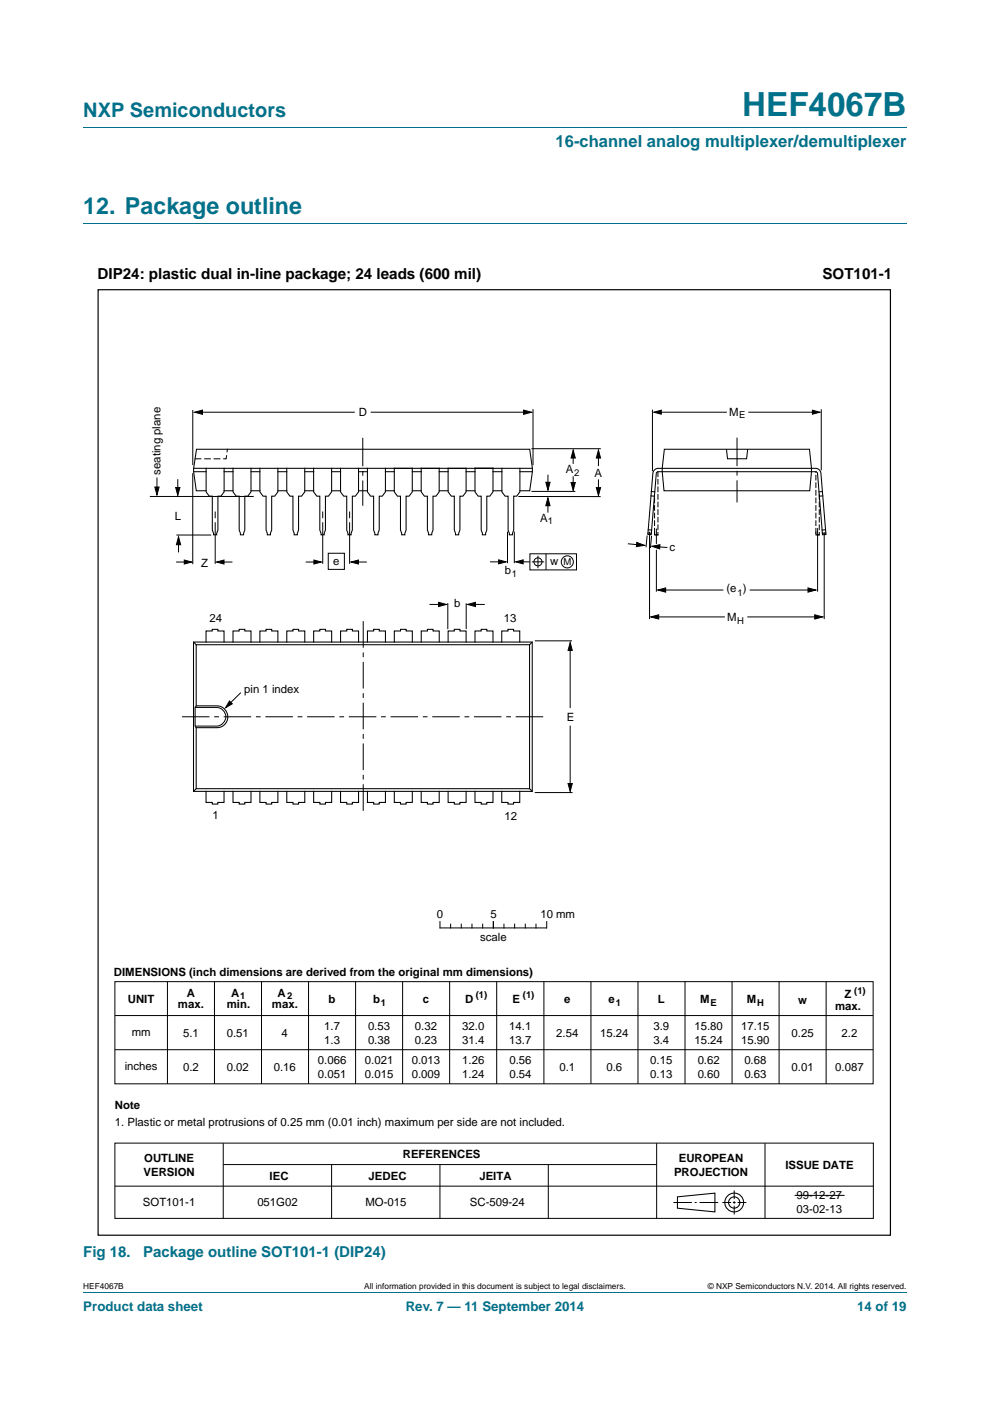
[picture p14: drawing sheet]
<svg xmlns="http://www.w3.org/2000/svg" width="210mm" height="297mm" viewBox="0 0 210 297" stroke-linecap="round" stroke-linejoin="round" font-family="sans-serif">
<defs><g id="words">
<text font-size="7" fill="#00718a" x="157.4" y="24.6">HEF4067B</text>
<text font-size="4.9" fill="#00718a" x="17.7" y="45.4">12. Package outline</text>
<text font-size="4.2" fill="#00718a" x="17.7" y="24.9">NXP Semiconductors</text>
<text font-size="3.5" fill="#00718a" x="117.8" y="31.1">16-channel analog multiplexer/demultiplexer</text>
<g font-size="3.2">
<text x="20.7" y="59.1">DIP24: plastic dual in-line package; 24 leads (600 mil)</text>
<text x="174.4" y="59.1">SOT101-1</text>
</g>
<g font-size="3.2" fill="#00718a">
<text x="17.7" y="266.5">Fig 18.</text>
<text x="30.4" y="266.5">Package outline SOT101-1 (DIP24)</text>
</g>
<g font-size="2.8" fill="#00718a">
<text x="17.7" y="277.9">Product data sheet</text>
<text x="86.1" y="277.9">Rev. 7 — 11 September 2014</text>
<text x="181.8" y="277.9">14 of 19</text>
</g>
<g font-size="2.4">
<text x="76.1" y="88.1">D</text>
<text x="154.7" y="88.1">M</text>
<text x="34" y="100.7" transform="rotate(-90 34 100.7)">seating plane</text>
<text x="120" y="100.3">A</text>
<text x="126.1" y="101.2">A</text>
<text x="37.1" y="110.2">L</text>
<text x="114.6" y="110.7">A</text>
<text x="70.7" y="119.7">e</text>
<text x="116.7" y="119.8">w</text>
<text x="142" y="116.9">c</text>
<text x="42.7" y="120.1">Z</text>
<text x="107.1" y="121.8">b</text>
<text x="154.1" y="125.6">(e )</text>
<text x="44.4" y="131.8">24</text>
<text x="96.3" y="128.7">b</text>
<text x="106.9" y="131.8">13</text>
<text x="154.2" y="131.6">M</text>
<text x="51.8" y="146.9">pin 1 index</text>
<text x="120.2" y="152.8">E</text>
<text x="45.1" y="173.6">1</text>
<text x="107" y="173.8">12</text>
<text x="92.6" y="194.7">0</text>
<text x="104" y="194.7">5</text>
<text x="114.6" y="194.7">10 mm</text>
<text x="101.9" y="199.4">scale</text>
<text x="24.2" y="207">DIMENSIONS (inch dimensions are derived from the original mm dimensions)</text>
<text x="27.1" y="212.6">UNIT</text>
<text x="37.7" y="213.8">max.</text>
<text x="39.6" y="211.4">A</text>
<text x="48.1" y="213.8">min.</text>
<text x="49.1" y="211.4">A</text>
<text x="57.7" y="213.8">max.</text>
<text x="58.9" y="211.4">A</text>
<text x="69.7" y="212.6">b</text>
<text x="79.1" y="212.6">b</text>
<text x="89.7" y="212.6">c</text>
<text x="98.7" y="212.6">D</text>
<text x="108.7" y="212.6">E</text>
<text x="119.7" y="212.6">e</text>
<text x="129" y="212.6">e</text>
<text x="139.5" y="212.6">L</text>
<text x="148.5" y="212.6">M</text>
<text x="158.4" y="212.6">M</text>
<text x="169.3" y="212.8">w</text>
<text x="177.1" y="214.1">max.</text>
<text x="179.1" y="211.7">Z</text>
<text x="27.9" y="219.6">mm</text>
<text x="38.8" y="219.8">5.1</text>
<text x="48.1" y="219.8">0.51</text>
<text x="59.7" y="219.8">4</text>
<text x="68.8" y="218.3">1.7</text>
<text x="68.8" y="221.2">1.3</text>
<text x="78.1" y="218.3">0.53</text>
<text x="78.1" y="221.2">0.38</text>
<text x="88" y="218.3">0.32</text>
<text x="88" y="221.2">0.23</text>
<text x="98" y="218.3">32.0</text>
<text x="98" y="221.2">31.4</text>
<text x="108" y="218.3">14.1</text>
<text x="108" y="221.2">13.7</text>
<text x="118" y="219.8">2.54</text>
<text x="127.3" y="219.8">15.24</text>
<text x="138.6" y="218.3">3.9</text>
<text x="138.6" y="221.2">3.4</text>
<text x="147.3" y="218.3">15.80</text>
<text x="147.3" y="221.2">15.24</text>
<text x="157.2" y="218.3">17.15</text>
<text x="157.2" y="221.2">15.90</text>
<text x="167.9" y="219.8">0.25</text>
<text x="178.5" y="219.8">2.2</text>
<text x="26.5" y="226.8">inches</text>
<text x="38.8" y="227">0.2</text>
<text x="48.1" y="227">0.02</text>
<text x="58.1" y="227">0.16</text>
<text x="67.4" y="225.5">0.066</text>
<text x="77.4" y="225.5">0.021</text>
<text x="87.3" y="225.5">0.013</text>
<text x="98.1" y="225.5">1.26</text>
<text x="108" y="225.5">0.56</text>
<text x="118.7" y="227">0.1</text>
<text x="128.6" y="227">0.6</text>
<text x="137.9" y="225.5">0.15</text>
<text x="148" y="225.5">0.62</text>
<text x="157.9" y="225.5">0.68</text>
<text x="167.9" y="227">0.01</text>
<text x="177.2" y="227">0.087</text>
<text x="67.4" y="228.5">0.051</text>
<text x="77.4" y="228.5">0.015</text>
<text x="87.3" y="228.5">0.009</text>
<text x="98.1" y="228.5">1.24</text>
<text x="108" y="228.5">0.54</text>
<text x="137.9" y="228.5">0.13</text>
<text x="148" y="228.5">0.60</text>
<text x="157.9" y="228.5">0.63</text>
<text x="24.4" y="235">Note</text>
<text x="24.4" y="238.7">1. Plastic or metal protrusions of 0.25 mm (0.01 inch) maximum per side are not included.</text>
<text x="85.4" y="245.6">REFERENCES</text>
<text x="30.5" y="249.3">VERSION</text>
<text x="30.6" y="246.3">OUTLINE</text>
<text x="57.2" y="250.2">IEC</text>
<text x="78.2" y="250.2">JEDEC</text>
<text x="101.7" y="250.2">JEITA</text>
<text x="143" y="249.3">PROJECTION</text>
<text x="144" y="246.3">EUROPEAN</text>
<text x="166.6" y="247.8">ISSUE DATE</text>
<text x="30.3" y="255.8">SOT101-1</text>
<text x="54.6" y="255.8">051G02</text>
<text x="77.5" y="255.8">MO-015</text>
<text x="99.7" y="255.8">SC-509-24</text>
<text x="168.9" y="254.3">99-12-27</text>
<text x="168.9" y="257.2">03-02-13</text>
</g>
<g font-size="2">
<text x="156.8" y="88.6">E</text>
<text x="121.8" y="100.8">2</text>
<text x="116.2" y="111.2">1</text>
<text x="119.5" y="119.8">M</text>
<text x="108.5" y="122.4">1</text>
<text x="156.5" y="126.4">1</text>
<text x="156.4" y="132.2">H</text>
<text x="51" y="211.8">1</text>
<text x="60.9" y="211.8">2</text>
<text x="80.8" y="213.2">1</text>
<text x="100.9" y="211.5">(1)</text>
<text x="110.9" y="211.5">(1)</text>
<text x="130.6" y="213.2">1</text>
<text x="150.7" y="213.2">E</text>
<text x="160.6" y="213.2">H</text>
<text x="181.2" y="210.7">(1)</text>
</g>
<g font-size="1.8">
<text x="17.7" y="273.3">HEF4067B</text>
<text x="77.2" y="273.3">All information provided in this document is subject to legal disclaimers.</text>
<text x="150.1" y="273.3">© NXP Semiconductors N.V. 2014. All rights reserved.</text>
</g>
</g></defs>
<path d="M17.7 27h174.6M17.7 47.4h174.6M17.7 273.9h174.6" fill="none" stroke="#00718a" stroke-width=".21"/>
<g fill="none" stroke="#000" stroke-width=".21">
<path d="M40.9 86.9v11.7M41.7 87.4h33.6M78.6 87.4h33.1M112.7 95.1h14.7M113.1 86.7v11.9M121.6 96.2v2.2M126.9 95.8v3M138.4 86.9v13M139.4 87.4h14.8M158.7 87.4h14.4M174.2 86.8v12.9M31.8 105.3h22"/>
<path d="M33.3 101.2v2.7M37.4 119.2h2.5M37.4 113.4h7.4M37.7 101.6v2.7M37.9 114.8v2.3M40.9 100.3v19.3M45.6 108.4v1.5M45.6 110.7v8.8M46.7 119.2h2.6M64.8 119.2h2.6M68.5 108.4v1.5M68.5 110.7v8.8"/>
<path d="M69.6 117.3h3.4v3.4h-3.4zM74.2 108.4v1.5M74.2 110.7v8.8M75.2 119.2h2.6M103.9 119.1h2.6M107.6 112.7v6.7M109.1 112.7v6.7M109.9 105.3h17.5M110.3 119.1h2.1M112.4 117.4h9.9v3.4h-9.9zM112.7 104.2h9.3M112.8 119.1h2.6"/>
<path d="M114.1 117.8v2.7M115.8 117.4v3.4M116.2 106.3v2.4M116.2 100.6v2.5M121.6 101v2.4M126.9 101.6v2.8M133.2 115.3l2.7 .2M137.3 113.5l-.3 2.5M137.8 112.7v18.6M138.2 113.6l-.2 2.6M138.8 105.1v.1M138.8 115.9l2.8 .2"/>
<path d="M138.8 112.8v.6h.7M139.2 112.1v3.2M139.2 116.6v8.8M173.1 112.8v.6h.7M173.4 112v13.4M174.8 112.9v18.4M91.1 128.2h2.8M95 127.9v5.5M98.9 127.9v5.5M100 128.2h2.8M113.4 135.9h7.9M120.9 137.3v12.8"/>
<path d="M138.9 130.8h14.8M140.3 125.1h13.1M158.5 130.8h14.7M159 125.1h13.2M41.4 150h4.4a1.99 1.99 0 0 1 2.1 2 1.99 1.99 0 0 1-2.2 1.9h-4.3M51.1 146.9l-2.7 2.6M120.9 153.8v13M113.4 168h8M93.3 195.4v1.3M93.4 196.7h22.5M95.6 195.9v.8M97.8 195.9v.8"/>
<path d="M100.1 195.9v.8M102.4 195.9v.8M104.6 195.4v1.3M106.9 195.9v.8M109.1 195.9v.8M111.4 195.9v.8M113.7 195.9v.8M116 195.4v1.3M24.4 208.1h160.8v21.7h-160.8zM24.4 215.3h160.8M35.5 208.1v21.7M45.5 208.1v21.7"/>
<path d="M55.5 208.1v21.7M65.4 208.1v21.7M75.4 208.1v21.7M85.4 208.1v21.7M95.4 208.1v21.7M105.4 208.1v21.7M115.4 208.1v21.7M125.3 208.1v21.7M135.3 208.1v21.7M145.3 208.1v21.7M155.3 208.1v21.7M165.2 208.1v21.7"/>
<path d="M175.2 208.1v21.7M24.4 222.6h160.8M24.4 251.5h160.8M24.4 242.4h160.8v15.9h-160.8zM47.3 242.4v15.9M47.4 246.9h91.9M70.3 246.9v11.4M93.3 246.9v11.4M116.3 246.9v11.4M139.3 242.4v15.9M142.8 255h3.9M147.3 255h.5"/>
<path d="M148.4 255h3.9M153.2 255h1.9M155.5 255h.5M155.7 252.4v1.8M155.7 254.7v.5M155.7 255.7v1.8M156.5 255h1.8M162.3 242.4v15.9M168.5 253.4h10.6"/>
<circle cx="114.1" cy="119.1" r=".86"/>
<circle cx="120.3" cy="119.1" r="1.28"/>
</g>
<g fill="none" stroke="#000" stroke-width=".22">
<path d="M41.1 99.3h71.8M43.7 99.3v5l.7 .9h.6v7.2l.3 1h.7l.2-1v-7.2h.7l.6-.9v-5M49.4 99.3v5l.7 .9h.6v7.2l.3 1h.7l.2-1v-7.2h.7l.6-.9v-5M55.1 99.3v5l.7 .9h.6v7.2l.3 1h.7l.2-1v-7.2h.7l.6-.9v-5M60.8 99.3v5l.7 .9h.6v7.2l.3 1h.7l.2-1v-7.2h.7l.6-.9v-5M66.5 99.3v5l.7 .9h.6v7.2l.3 1h.7l.2-1v-7.2h.7l.6-.9v-5M72.2 99.3v5l.7 .9h.6v7.2l.3 1h.7l.2-1v-7.2h.7l.6-.9v-5M77.9 99.3v5l.7 .9h.6v7.2l.3 1h.7l.2-1v-7.2h.7l.6-.9v-5M83.6 99.3v5l.7 .9h.6v7.2l.3 1h.7l.2-1v-7.2h.7l.6-.9v-5M89.3 99.3v5l.7 .9h.6v7.2l.3 1h.7l.2-1v-7.2h.7l.7-.9v-5M95 99.3v5l.7 .9h.7v7.2l.2 1h.7l.2-1v-7.2h.7l.7-.9v-5M100.7 99.3v5l.7 .9h.7v7.2l.2 1h.7l.3-1v-7.2h.6l.7-.9v-5"/>
<path d="M106.5 99.3v5l.6 .9h.7v7.2l.2 1h.7l.3-1v-7.2h.6l.7-.9v-5M138.7 99.7l.9-.4h33.4a1.12 1.12 0 0 1 1.1 1l1.1 13-.7 .1-1.1-13-.2-.3-33.6-.1-.4 .4-1.1 13-.7-.1 1.1-13zM140.9 95.3h30.8l.4 4-.4 4.8h-30.9l-.3-4.8zM154.1 95.2l.2 2.1h4.1l.2-2.1M41.1 100h2.6M43.7 104.1h-2.1l-.5-4.8 .6-4h70.7l.5 4-.5 4.8h-2.1M47.5 104.1h1.9M47.5 100h1.9M53.2 100h1.9M53.2 104.1h1.9M58.9 100h1.9M58.9 104.1h1.9"/>
<path d="M64.6 104.1h1.9M64.6 100h1.9M70.3 104.1h1.9M70.3 100h1.9M76 100h1.9M76 104.1h1.9M81.8 100h1.8M81.8 104.1h1.8M87.5 100h1.8M87.5 104.1h1.8M93.2 104.1h1.8M93.2 100h1.8"/>
<path d="M98.9 104.1h1.8M98.9 100h1.8M104.6 100h1.9M104.6 104.1h1.9M110.3 100h2.6M137.4 113l.8 .1M137.5 112.3l.7 .1M138.1 105.1l.7 .1M138.1 104.2l.8 .1M174.4 104.2l-.7 .1M174.5 105.1l-.7 .1M175.1 112.3l-.7 .1"/>
<path d="M175.1 113l-.7 .1M41 136.1h71.9v31.7h-71.9zM41 136.1l.6 .6M43.7 136.1v-2.3h1.3v-.4h1.2v.4h1.3v2.3M49.4 136.1v-2.3h1.3v-.4h1.2v.4h1.3v2.3M55.1 136.1v-2.3h1.3v-.4h1.2v.4h1.3v2.3M60.8 136.1v-2.3h1.3v-.4h1.2v.4h1.3v2.3M66.5 136.1v-2.3h1.3v-.4h1.2v.4h1.3v2.3M72.2 136.1v-2.3h1.4v-.4h1.1v.4h1.4v2.3M77.9 136.1v-2.3h1.4v-.4h1.1v.4h1.4v2.3M83.6 136.1v-2.3h1.4v-.4h1.1v.4h1.4v2.3M89.3 136.1v-2.3h1.4v-.4h1.1v.4h1.4v2.3"/>
<path d="M95 136.1v-2.3h1.4v-.4h1.1v.4h1.4v2.3M100.7 136.1v-2.3h1.4v-.4h1.2v.4h1.3v2.3M106.4 136.1v-2.3h1.3v-.4h1.2v.4h1.3v2.3M112.9 136.1l-.6 .6M41.6 149.7v-13h70.7v30.5h-70.7v-12.9M41.6 149.7h4.5a2.31 2.31 0 0 1 2.2 2.3 2.31 2.31 0 0 1-2.3 2.3h-4.4l-.2-.4v-3.9zM41.6 167.2l-.6 .6M43.7 167.8v2.3h1.3v.4h1.2v-.4h1.3v-2.3M49.4 167.8v2.3h1.3v.4h1.2v-.4h1.3v-2.3M55.1 167.8v2.3h1.3v.4h1.2v-.4h1.3v-2.3M60.8 167.8v2.3h1.3v.4h1.2v-.4h1.3v-2.3M66.5 167.8v2.3h1.3v.4h1.2v-.4h1.3v-2.3"/>
<path d="M72.2 167.8v2.3h1.3v.4h1.2v-.4h1.3v-2.3M77.9 167.8v2.3h1.3v.4h1.2v-.4h1.4v-2.3M83.6 167.8v2.3h1.3v.4h1.2v-.4h1.4v-2.3M89.3 167.8v2.3h1.4v.4h1.1v-.4h1.4v-2.3M95 167.8v2.3h1.4v.4h1.1v-.4h1.4v-2.3M100.7 167.8v2.3h1.4v.4h1.1v-.4h1.4v-2.3M106.4 167.8v2.3h1.3v.4h1.2v-.4h1.3v-2.3M112.3 167.2l.6 .6M143.7 253.8l7.9-.8v3.9l-7.9-.7z"/>
<circle cx="155.7" cy="255" r="1.99"/>
<circle cx="155.7" cy="255" r="1.2"/>
</g>
<g fill="#000" stroke="#000" stroke-width=".21">
<path d="M41.3 87.4l1.7-.5v.9zM111.1 86.9l1.6 .5-1.6 .4zM121.6 95.4l.4 1.7h-.9zM126.9 95.4l.5 1.7h-.9zM138.7 87.4l1.6-.4v.8zM172.3 87l1.6 .4-1.6 .4zM32.8 103.3h.9l-.4 1.6zM37.9 113.8l.4 1.7h-.9zM37.3 103.4h.9l-.5 1.6zM39.1 118.7l1.6 .5-1.6 .4zM45.9 119.2l1.6-.5v.9zM66.6 118.7l1.6 .5-1.6 .4z"/>
<path d="M74.4 119.2l1.6-.5v.9zM105.8 118.7l1.6 .4-1.6 .5zM109.4 119.1l1.6-.4v.9zM116.2 105.5l.5 1.7h-.9zM115.8 102.2h.9l-.5 1.7zM121.1 102.3h.9l-.4 1.7zM126.5 103.4h.9l-.5 1.7zM135.1 115l1.6 .6-1.7 .3zM138.3 115.8l1.7-.3-.1 .9zM93 127.7l1.7 .5-1.7 .4zM99.2 128.2l1.7-.5v.9zM120.9 136.2l.5 1.7h-.9z"/>
<path d="M138 130.8l1.7-.5v.9zM139.5 125.1l1.7-.5v.9zM171.4 124.6l1.7 .5-1.7 .4zM172.8 130.3l1.7 .5-1.7 .4zM48.7 148.6l.6 .6-1.5 .8zM120.5 166.1h.9l-.5 1.7z"/>
</g>
<path d="M76.9 92.8v14.4M156.3 92.8v13.7" fill="none" stroke="#000" stroke-width=".21" stroke-dasharray="6 1 1 1" stroke-linecap="butt"/>
<path d="M38.6 152h77.1" fill="none" stroke="#000" stroke-width=".21" stroke-dasharray="5.8 1 1 1" stroke-linecap="butt"/>
<path d="M77 131.7v41.2" fill="none" stroke="#000" stroke-width=".21" stroke-dasharray="5.6 1 1 1" stroke-linecap="butt"/>
<path d="M139.6 100v13.4h-.8v-8.3M173.8 104.9v8.5h-.7v-13.4" fill="none" stroke="#000" stroke-width=".21" stroke-dasharray="1 .6"/>
<path d="M41.4 97.3h6.6l.2-2" fill="none" stroke="#000" stroke-width=".21" stroke-dasharray="1.2 .8"/>
<path d="M20.8 61.4h168.1v200.5h-168.1z" fill="none" stroke="#000" stroke-width=".25"/>
<use href="#words"/>
</svg>
